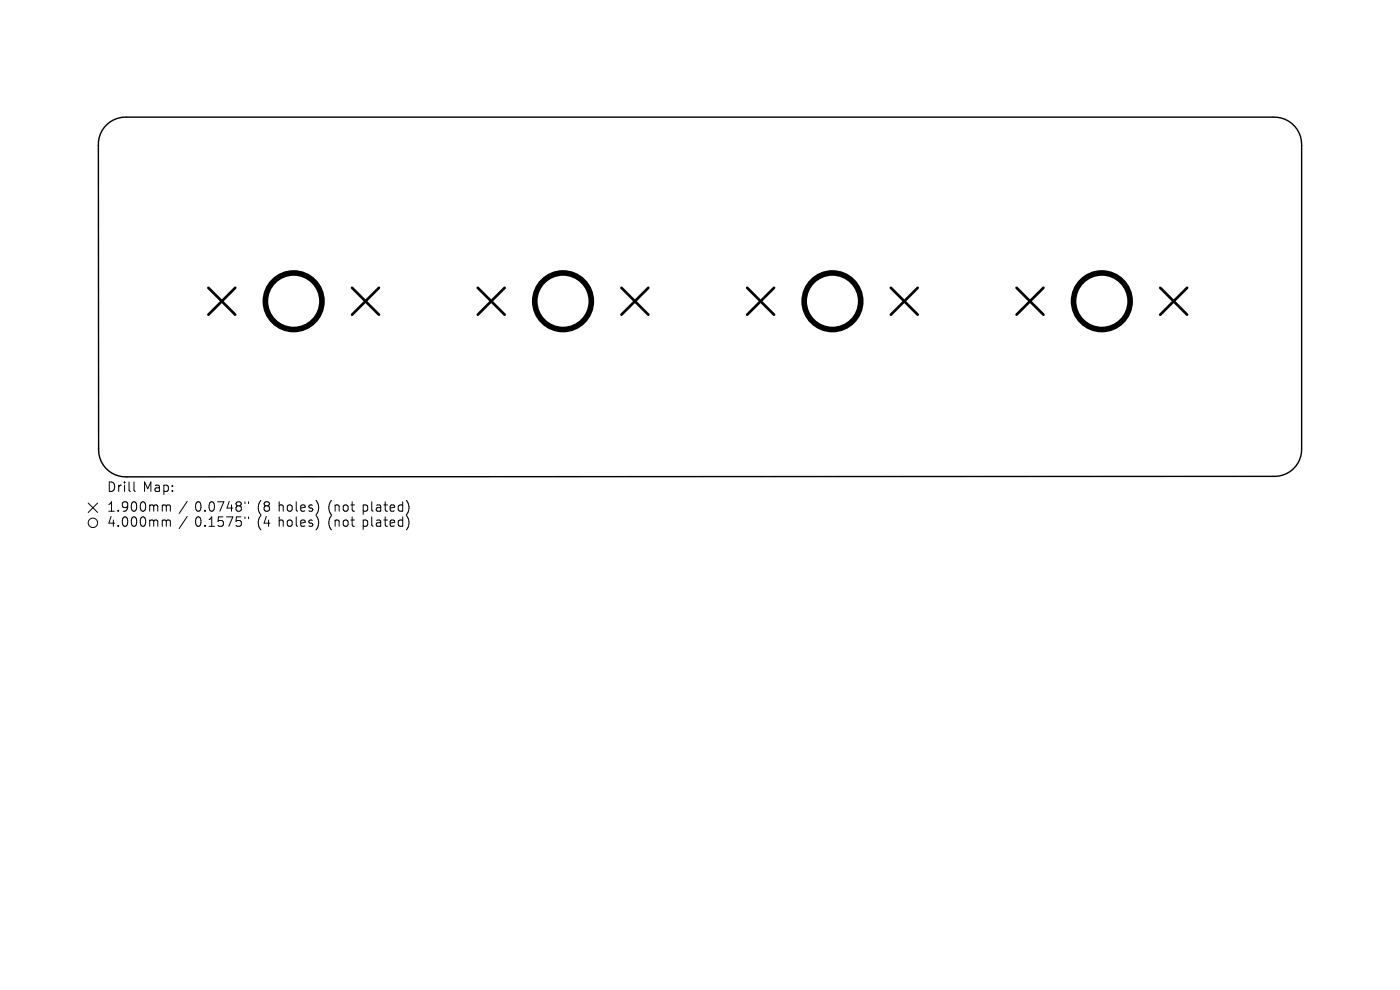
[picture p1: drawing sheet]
<svg xmlns="http://www.w3.org/2000/svg" width="297mm" height="210mm" viewBox="0 0 297 210" stroke-linecap="round" stroke-linejoin="round" font-family="sans-serif">
<defs><g id="words">
<g font-size="2.8">
<text x="22.7" y="104.8">Drill</text>
<text x="30.3" y="104.8">Map:</text>
<text x="22.7" y="109">1.900mm</text>
<text x="22.7" y="112.2">4.000mm</text>
<text x="41.3" y="109">0.0748&quot;</text>
<text x="41.3" y="112.2">0.1575&quot;</text>
<text x="54.6" y="109">(8</text>
<text x="54.6" y="112.2">(4</text>
<text x="59.1" y="109">holes)</text>
<text x="59.1" y="112.2">holes)</text>
<text x="69.8" y="109">(not</text>
<text x="69.8" y="112.2">(not</text>
<text x="77.2" y="109">plated)</text>
<text x="77.2" y="112.2">plated)</text>
</g>
</g></defs>
<path d="M22.7 26.4a5.8 5.8 0 0 1 4.1-1.6h243.3a5.8 5.8 0 0 1 6 6.1v64.2a5.7 5.7 0 0 1-5.9 5.9l-243.3 .2a5.7 5.7 0 0 1-6-6v-64.3a5.8 5.8 0 0 1 1.8-4.5z" fill="none" stroke="#000" stroke-width=".3"/>
<g fill="none" stroke="#000" stroke-width=".57">
<path d="M44.2 61.1l5.7 5.7M49.9 61.1l-5.7 5.7M74.7 61.1l5.7 5.7M80.4 61.1l-5.7 5.7M101.4 61.1l5.7 5.7M107.1 61.1l-5.7 5.7M131.8 61.1l5.7 5.7M137.5 61.1l-5.7 5.7M158.5 61.1l5.7 5.7M164.2 61.1l-5.7 5.7M189 61.1l5.7 5.7M194.7 61.1l-5.7 5.7"/>
<path d="M215.7 61.1l5.7 5.7M221.4 61.1l-5.7 5.7M246.1 61.1l5.7 5.7M251.8 61.1l-5.7 5.7"/>
</g>
<g fill="none" stroke="#000" stroke-width="1.2">
<circle cx="62.3" cy="63.9" r="6"/>
<circle cx="119.4" cy="63.9" r="6"/>
<circle cx="176.6" cy="63.9" r="6"/>
<circle cx="233.7" cy="63.9" r="6"/>
</g>
<g fill="none" stroke="#000" stroke-width=".21">
<path d="M18.7 106.7l2 2M20.7 106.7l-2 2M28.4 102.2v1.8l.3 .2M35 107.1l.3 .3M35 110.3l.3 .3M35.3 107.4v1M35.3 110.6v1M35.3 107.4l.3-.3 .4 .1 .1 1.2M35.3 110.6l.3-.3 .4 .1 .1 1.2M39.7 106.3l-1.7 2.6M39.7 109.5l-1.7 2.6M52 106.4v.4"/>
<path d="M52 109.6v.4M52.7 106.4v.4M52.7 109.6v.4M67.5 107v1.3M67.5 110.2v1.3M86.3 106.3a2.35 2.35 0 0 1 0 2.8M86.3 109.5a2.35 2.35 0 0 1 0 2.8"/>
<circle cx="19.7" cy="110.9" r="1"/>
</g>
<use href="#words"/>
</svg>
